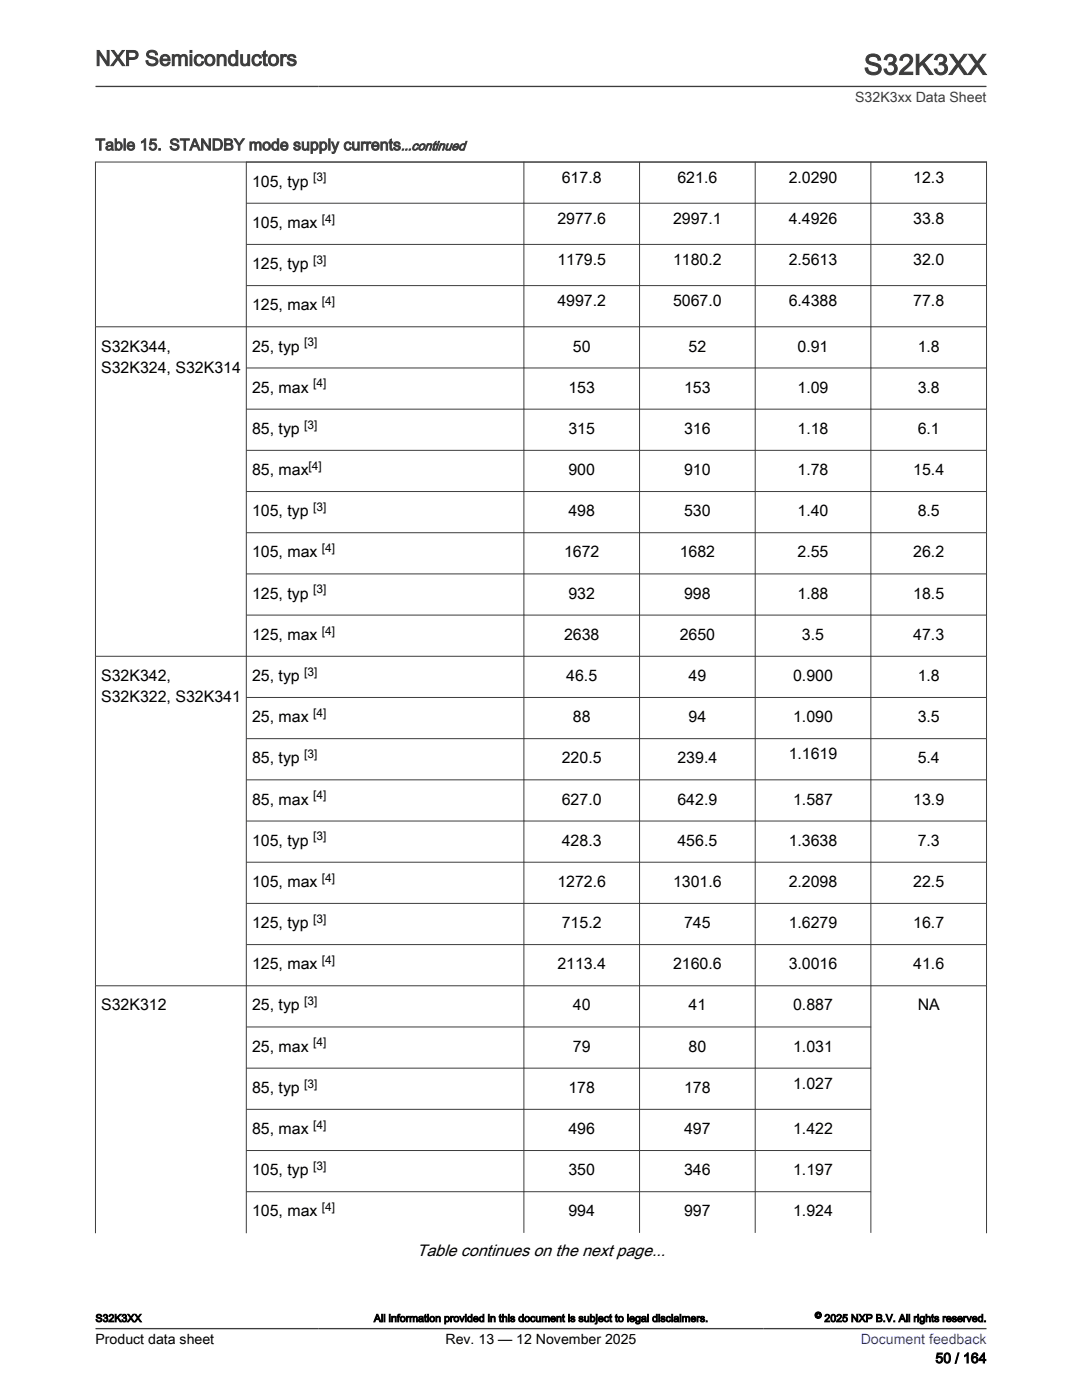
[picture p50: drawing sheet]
<svg xmlns="http://www.w3.org/2000/svg" width="216mm" height="279mm" viewBox="0 0 216 279" stroke-linecap="round" stroke-linejoin="round" font-family="sans-serif">
<defs><g id="words">
<text font-size="5.6" fill="#3c3c3c" x="172.4" y="14.9">S32K3XX</text>
<text font-size="4.2" fill="#3c3c3c" x="19" y="13.1">NXP Semiconductors</text>
<text font-size="3.3" x="83.2" y="250.8">Table continues on the next page...</text>
<text font-size="3.2" fill="#3c3c3c" x="19" y="30">Table 15. STANDBY mode supply currents</text>
<g font-size="3.2">
<text x="50.3" y="37.3">105, typ</text>
<text x="112.1" y="36.4">617.8</text>
<text x="135.2" y="36.4">621.6</text>
<text x="157.4" y="36.4">2.0290</text>
<text x="182.2" y="36.4">12.3</text>
<text x="50.3" y="45.5">105, max</text>
<text x="111.2" y="44.6">2977.6</text>
<text x="134.3" y="44.6">2997.1</text>
<text x="157.4" y="44.6">4.4926</text>
<text x="182.2" y="44.6">33.8</text>
<text x="50.3" y="53.7">125, typ</text>
<text x="111.2" y="52.9">1179.5</text>
<text x="134.3" y="52.9">1180.2</text>
<text x="157.4" y="52.9">2.5613</text>
<text x="182.2" y="52.9">32.0</text>
<text x="50.3" y="61.9">125, max</text>
<text x="111.2" y="61.1">4997.2</text>
<text x="134.3" y="61.1">5067.0</text>
<text x="157.4" y="61.1">6.4388</text>
<text x="182.2" y="61.1">77.8</text>
<text x="20.2" y="70.2">S32K344,</text>
<text x="50.3" y="70.2">25, typ</text>
<text x="114.3" y="70.2">50</text>
<text x="137.4" y="70.2">52</text>
<text x="159.1" y="70.2">0.91</text>
<text x="183.1" y="70.2">1.8</text>
<text x="20.2" y="74.4">S32K324, S32K314</text>
<text x="50.3" y="78.4">25, max</text>
<text x="113.4" y="78.4">153</text>
<text x="136.5" y="78.4">153</text>
<text x="159.1" y="78.4">1.09</text>
<text x="183.1" y="78.4">3.8</text>
<text x="50.3" y="86.6">85, typ</text>
<text x="113.4" y="86.6">315</text>
<text x="136.5" y="86.6">316</text>
<text x="159.1" y="86.6">1.18</text>
<text x="183.1" y="86.6">6.1</text>
<text x="50.3" y="94.8">85, max</text>
<text x="113.4" y="94.8">900</text>
<text x="136.5" y="94.8">910</text>
<text x="159.1" y="94.8">1.78</text>
<text x="182.2" y="94.8">15.4</text>
<text x="50.3" y="103">105, typ</text>
<text x="113.4" y="103">498</text>
<text x="136.5" y="103">530</text>
<text x="159.1" y="103">1.40</text>
<text x="183.1" y="103">8.5</text>
<text x="50.3" y="111.2">105, max</text>
<text x="112.5" y="111.2">1672</text>
<text x="135.6" y="111.2">1682</text>
<text x="159.1" y="111.2">2.55</text>
<text x="182.2" y="111.2">26.2</text>
<text x="50.3" y="119.5">125, typ</text>
<text x="113.4" y="119.5">932</text>
<text x="136.5" y="119.5">998</text>
<text x="159.1" y="119.5">1.88</text>
<text x="182.2" y="119.5">18.5</text>
<text x="50.3" y="127.7">125, max</text>
<text x="112.5" y="127.7">2638</text>
<text x="135.6" y="127.7">2650</text>
<text x="160" y="127.7">3.5</text>
<text x="182.2" y="127.7">47.3</text>
<text x="20.2" y="135.9">S32K342,</text>
<text x="50.3" y="135.9">25, typ</text>
<text x="113" y="135.9">46.5</text>
<text x="137.4" y="135.9">49</text>
<text x="158.3" y="135.9">0.900</text>
<text x="183.1" y="135.9">1.8</text>
<text x="20.2" y="140.1">S32K322, S32K341</text>
<text x="50.3" y="144.1">25, max</text>
<text x="114.3" y="144.1">88</text>
<text x="137.4" y="144.1">94</text>
<text x="158.3" y="144.1">1.090</text>
<text x="183.1" y="144.1">3.5</text>
<text x="50.3" y="152.3">85, typ</text>
<text x="112.1" y="152.3">220.5</text>
<text x="135.2" y="152.3">239.4</text>
<text x="157.4" y="151.5">1.1619</text>
<text x="183.1" y="152.3">5.4</text>
<text x="50.3" y="160.6">85, max</text>
<text x="112.1" y="160.6">627.0</text>
<text x="135.2" y="160.6">642.9</text>
<text x="158.3" y="160.6">1.587</text>
<text x="182.2" y="160.6">13.9</text>
<text x="50.3" y="168.8">105, typ</text>
<text x="112.1" y="168.8">428.3</text>
<text x="135.2" y="168.8">456.5</text>
<text x="157.4" y="168.8">1.3638</text>
<text x="183.1" y="168.8">7.3</text>
<text x="50.3" y="177">105, max</text>
<text x="111.2" y="177">1272.6</text>
<text x="134.3" y="177">1301.6</text>
<text x="157.4" y="177">2.2098</text>
<text x="182.2" y="177">22.5</text>
<text x="50.3" y="185.2">125, typ</text>
<text x="112.1" y="185.2">715.2</text>
<text x="136.5" y="185.2">745</text>
<text x="157.4" y="185.2">1.6279</text>
<text x="182.2" y="185.2">16.7</text>
<text x="50.3" y="193.4">125, max</text>
<text x="111.2" y="193.4">2113.4</text>
<text x="134.3" y="193.4">2160.6</text>
<text x="157.4" y="193.4">3.0016</text>
<text x="182.2" y="193.4">41.6</text>
<text x="20.2" y="201.7">S32K312</text>
<text x="50.3" y="201.7">25, typ</text>
<text x="114.3" y="201.7">40</text>
<text x="137.4" y="201.7">41</text>
<text x="158.3" y="201.7">0.887</text>
<text x="183.1" y="201.7">NA</text>
<text x="50.3" y="209.9">25, max</text>
<text x="114.3" y="209.9">79</text>
<text x="137.4" y="209.9">80</text>
<text x="158.3" y="209.9">1.031</text>
<text x="50.3" y="218.1">85, typ</text>
<text x="113.4" y="218.1">178</text>
<text x="136.5" y="218.1">178</text>
<text x="158.3" y="217.3">1.027</text>
<text x="50.3" y="226.3">85, max</text>
<text x="113.4" y="226.3">496</text>
<text x="136.5" y="226.3">497</text>
<text x="158.3" y="226.3">1.422</text>
<text x="50.3" y="234.5">105, typ</text>
<text x="113.4" y="234.5">350</text>
<text x="136.5" y="234.5">346</text>
<text x="158.3" y="234.5">1.197</text>
<text x="50.3" y="242.8">105, max</text>
<text x="113.4" y="242.8">994</text>
<text x="136.5" y="242.8">997</text>
<text x="158.3" y="242.8">1.924</text>
</g>
<text font-size="2.8" fill="#3c3c3c" x="170.6" y="20.4">S32K3xx Data Sheet</text>
<g font-size="2.8">
<text x="19.1" y="268.1">Product data sheet</text>
<text x="88.9" y="268.1">Rev. 13 — 12 November 2025</text>
<text x="186.7" y="272">50 / 164</text>
</g>
<text font-size="2.8" fill="#00f" x="171.7" y="268.1">Document feedback</text>
<text font-size="2.6" fill="#3c3c3c" x="80" y="30">...continued</text>
<g font-size="2.4">
<text x="62.5" y="36.2">[3]</text>
<text x="64.2" y="44.4">[4]</text>
<text x="62.5" y="52.7">[3]</text>
<text x="64.2" y="60.9">[4]</text>
<text x="60.7" y="69.1">[3]</text>
<text x="62.5" y="77.3">[4]</text>
<text x="60.7" y="85.5">[3]</text>
<text x="61.6" y="93.8">[4]</text>
<text x="62.5" y="102">[3]</text>
<text x="64.2" y="110.2">[4]</text>
<text x="62.5" y="118.4">[3]</text>
<text x="64.2" y="126.6">[4]</text>
<text x="60.7" y="134.8">[3]</text>
<text x="62.5" y="143.1">[4]</text>
<text x="60.7" y="151.3">[3]</text>
<text x="62.5" y="159.5">[4]</text>
<text x="62.5" y="167.7">[3]</text>
<text x="64.2" y="175.9">[4]</text>
<text x="62.5" y="184.2">[3]</text>
<text x="64.2" y="192.4">[4]</text>
<text x="60.7" y="200.6">[3]</text>
<text x="62.5" y="208.8">[4]</text>
<text x="60.7" y="217">[3]</text>
<text x="62.5" y="225.3">[4]</text>
<text x="62.5" y="233.5">[3]</text>
<text x="64.2" y="241.7">[4]</text>
</g>
<g font-size="2.1">
<text x="19" y="263.8">S32K3XX</text>
<text x="74.6" y="263.8">All information provided in this document is subject to legal disclaimers.</text>
<text x="164.5" y="263.8">2025 NXP B.V. All rights reserved.</text>
</g>
<text font-size="1.8" x="162.6" y="263.1">©</text>
</g></defs>
<g fill="none" stroke="#3c3c3c" stroke-width=".2">
<path d="M19 32.3h177.9M19 32.3v213.8M49.1 32.3v213.8M104.5 32.3v213.8M127.6 32.3v213.8M150.7 32.3v213.8M173.8 32.3v213.8M196.8 32.3v213.8M49.1 40.6h147.8M49.1 48.8h147.8M49.1 57h147.8M19 65.2h177.9"/>
<path d="M49.1 73.4h147.8M49.1 81.7h147.8M49.1 89.9h147.8M49.1 98.1h147.8M49.1 106.3h147.8M49.1 114.5h147.8M19 131h177.9M49.1 122.8h147.8M49.1 139.2h147.8M49.1 147.4h147.8M49.1 155.6h147.8M49.1 163.9h147.8"/>
<path d="M49.1 172.1h147.8M19 196.7h177.9M49.1 180.3h147.8M49.1 188.5h147.8M49.1 205h124.8M49.1 213.2h124.8M49.1 221.4h124.8M49.1 229.6h124.8M49.1 237.8h124.8"/>
</g>
<path d="M19 17.3h177.8M19 265.2h177.8" fill="none" stroke="#3c3c3c" stroke-width=".26"/>
<use href="#words"/>
</svg>
